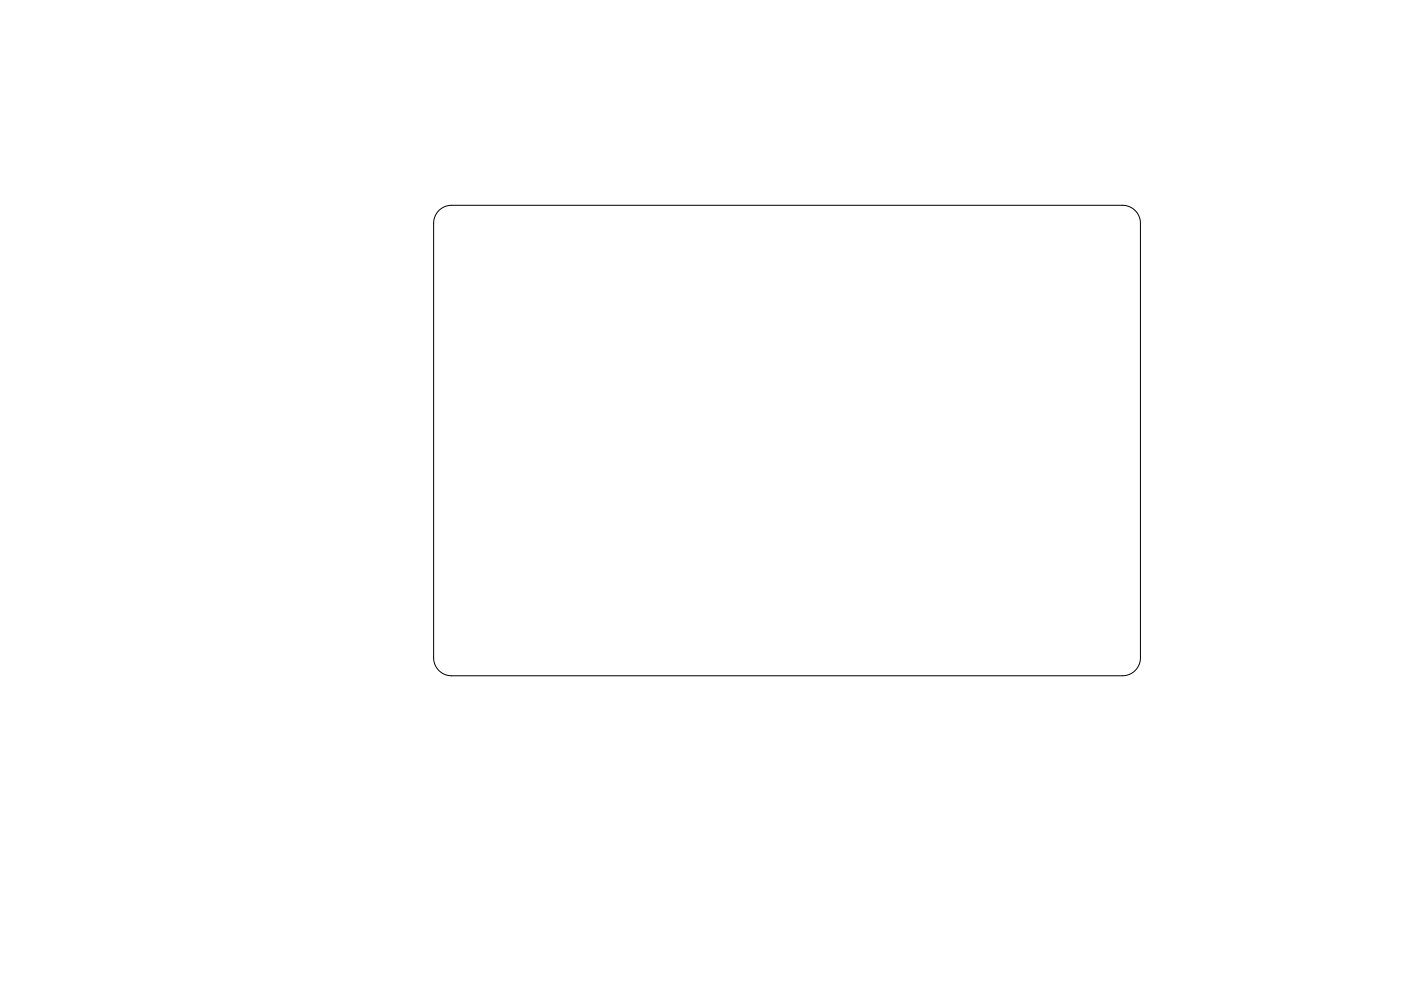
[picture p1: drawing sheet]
<svg xmlns="http://www.w3.org/2000/svg" width="297mm" height="210mm" viewBox="0 0 297 210" stroke-linecap="round" stroke-linejoin="round" font-family="sans-serif">
<path d="M93.1 44.7a3.8 3.8 0 0 1 2.6-1.1h142.3a3.8 3.8 0 0 1 3.8 3.8v92.2a3.8 3.8 0 0 1-3.8 3.8h-142.3a3.8 3.8 0 0 1-3.8-3.8v-92.2a3.8 3.8 0 0 1 1.2-2.7z" fill="none" stroke="#000" stroke-width=".21"/>
</svg>
